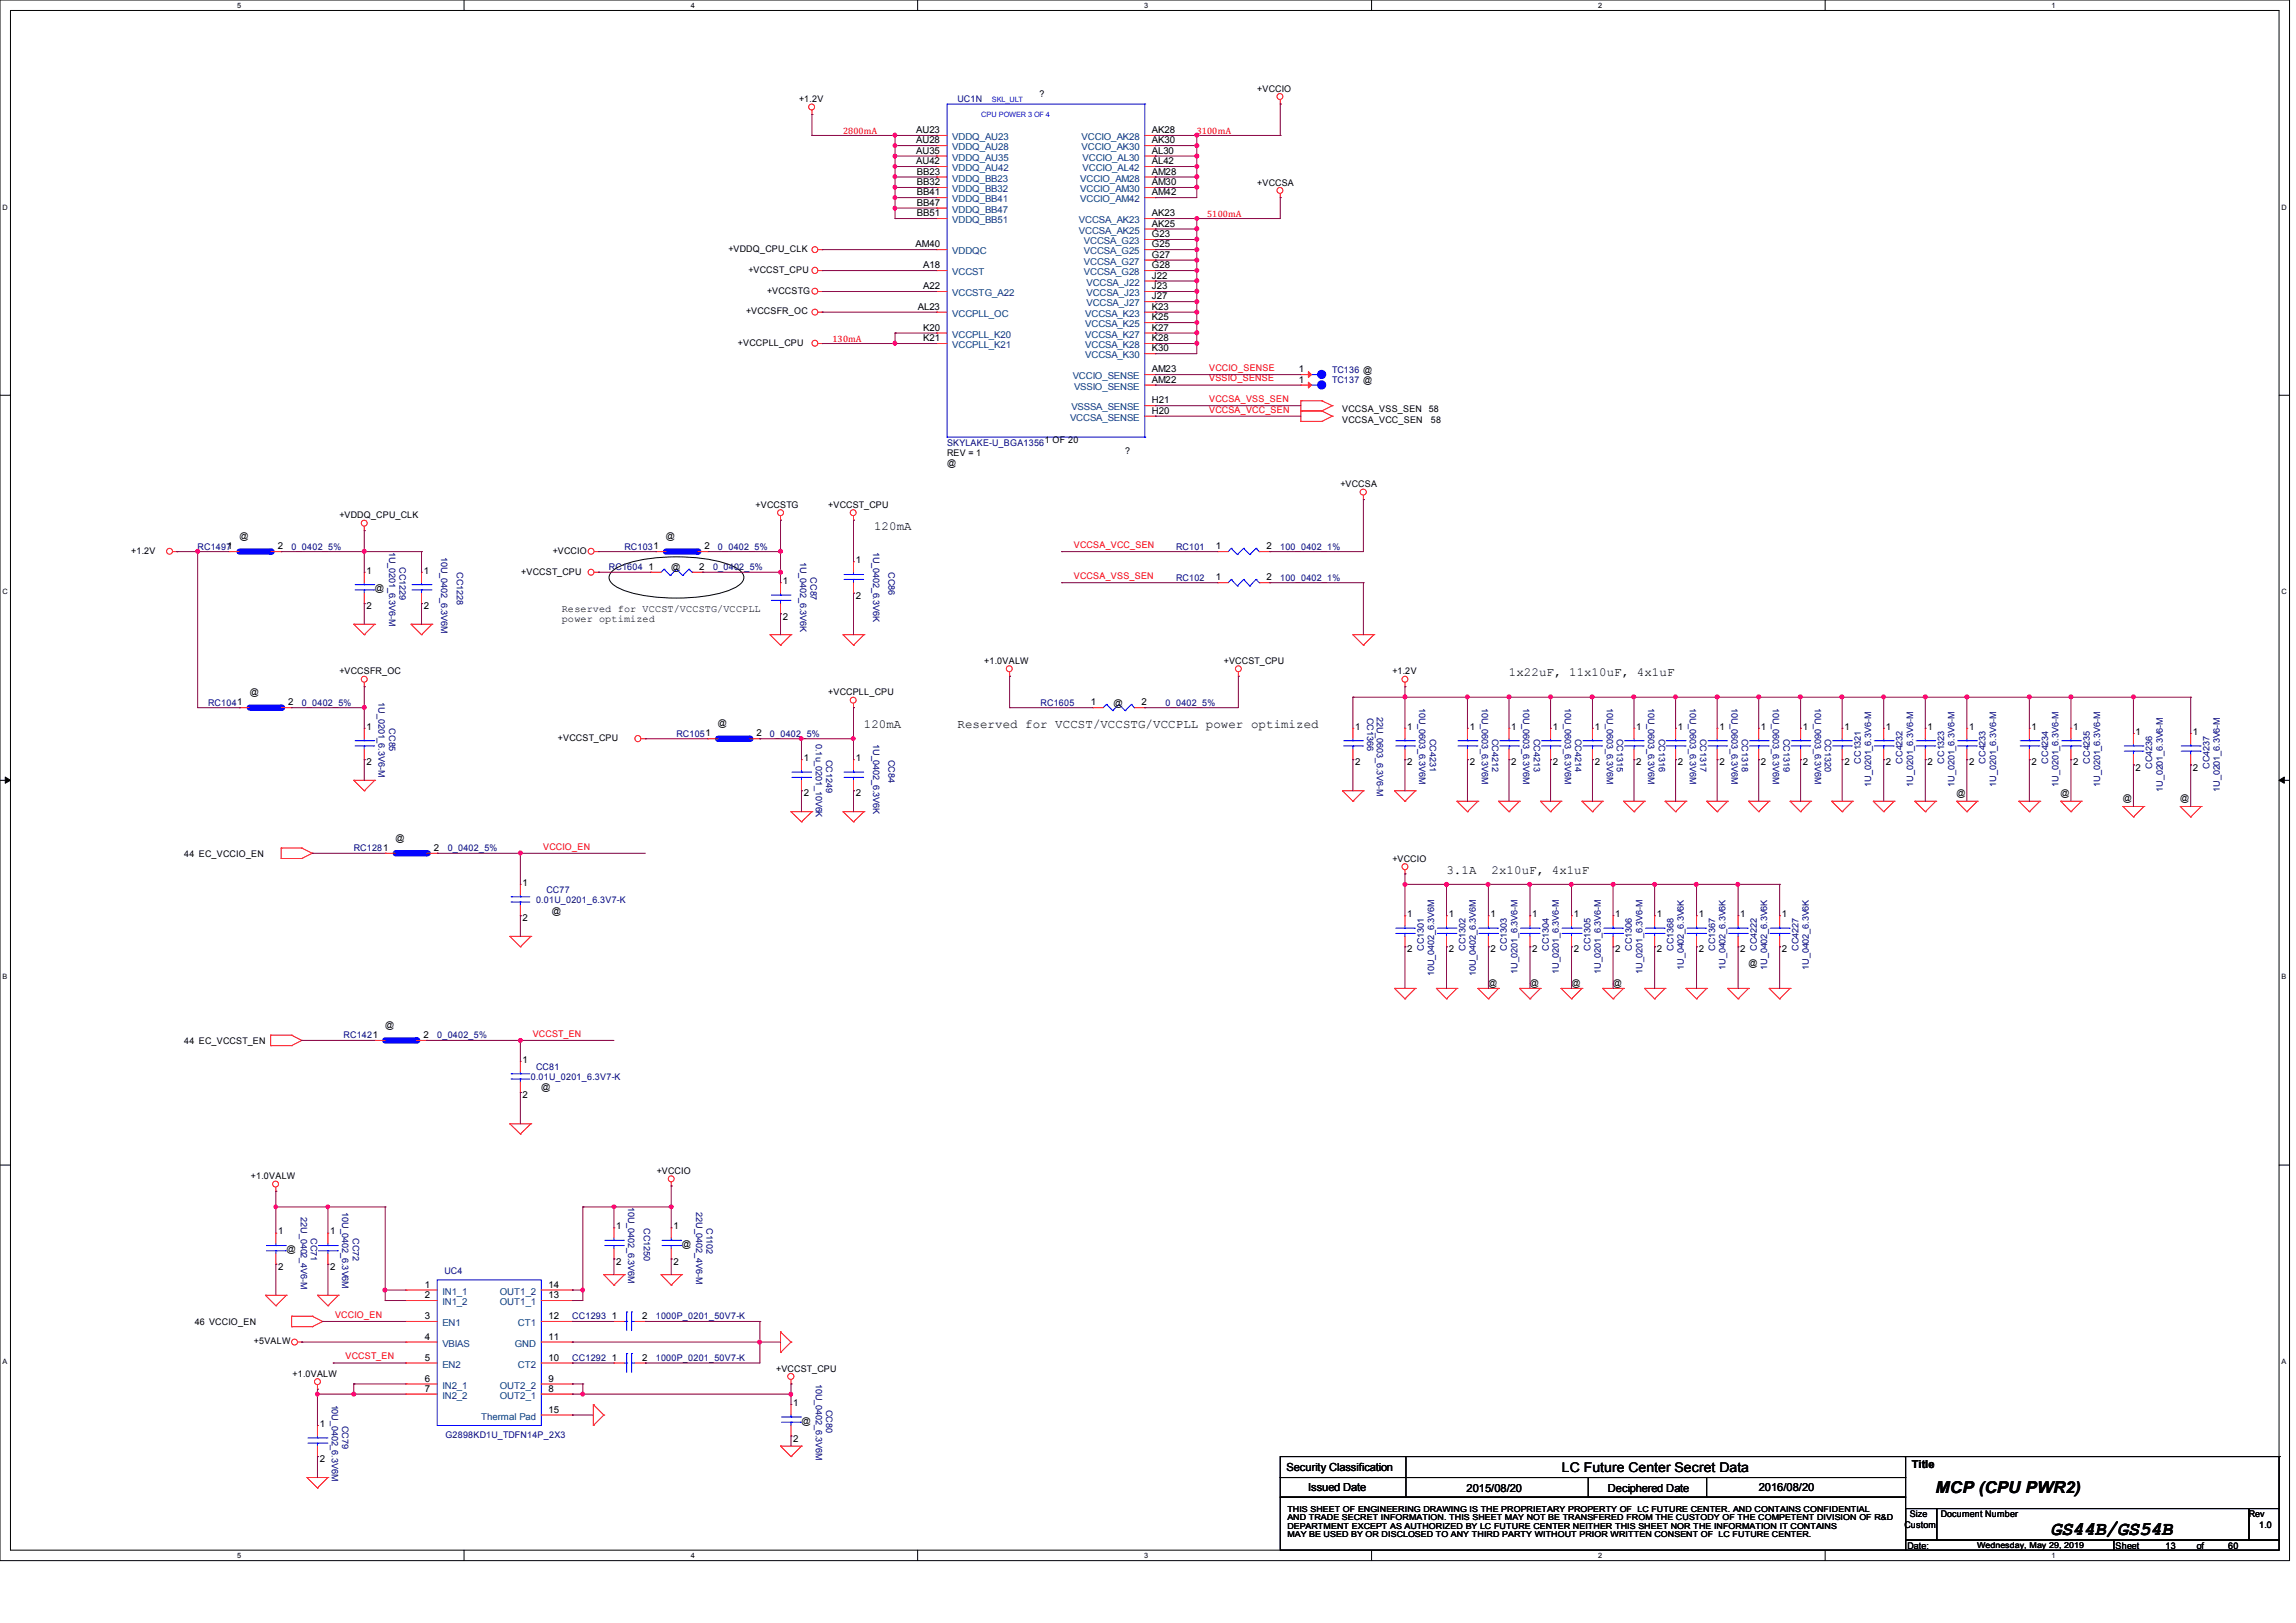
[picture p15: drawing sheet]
<svg xmlns="http://www.w3.org/2000/svg" width="297mm" height="210mm" viewBox="0 0 297 210" stroke-linecap="round" stroke-linejoin="round" font-family="sans-serif">
<defs><g id="words">
<text font-size="2.5" x="265.2" y="198.7">GS44B/GS54B</text>
<text font-size="2.1" x="250.4" y="193.1">MCP (CPU PWR2)</text>
<text font-size="1.7" x="202" y="190.5">LC Future Center Secret Data</text>
<g font-size="1.6">
<text x="113.1" y="68.6">120mA</text>
<text x="195.2" y="87.4">1x22uF, 11x10uF, 4x1uF</text>
<text x="111.8" y="94.1">120mA</text>
<text x="123.9" y="94.1">Reserved for VCCST/VCCSTG/VCCPLL power optimized</text>
<text x="187.1" y="113">3.1A</text>
<text x="193" y="113">2x10uF, 4x1uF</text>
</g>
<g font-size="1.4">
<text x="166.4" y="190.4">Security Classification</text>
<text x="247.3" y="190">Title</text>
<text x="169.2" y="192.9">Issued Date</text>
<text x="189.7" y="193.1">2015/08/20</text>
<text x="208" y="193.1">Deciphered Date</text>
<text x="227.5" y="192.9">2016/08/20</text>
</g>
<g font-size="1.3">
<text x="72.7" y="79.2">Reserved for VCCST/VCCSTG/VCCPLL</text>
<text x="72.7" y="80.5">power optimized</text>
</g>
<g font-size="1.2">
<text x="162.6" y="11.9">+VCCIO</text>
<text x="103.4" y="13.2">+1.2V</text>
<text x="118.5" y="17.2">AU23</text>
<text x="134.5" y="12.6">?</text>
<text x="149" y="17.2">AK28</text>
<text x="118.5" y="18.5">AU28</text>
<text x="118.5" y="19.9">AU35</text>
<text x="118.5" y="21.3">AU42</text>
<text x="118.6" y="22.6">BB23</text>
<text x="118.6" y="24">BB32</text>
<text x="149" y="18.5">AK30</text>
<text x="149" y="19.9">AL30</text>
<text x="149" y="21.3">AL42</text>
<text x="149" y="22.6">AM28</text>
<text x="149" y="24">AM30</text>
<text x="118.6" y="25.3">BB41</text>
<text x="118.6" y="26.6">BB47</text>
<text x="118.6" y="28">BB51</text>
<text x="149" y="25.3">AM42</text>
<text x="149" y="28">AK23</text>
<text x="149" y="29.3">AK25</text>
<text x="162.6" y="24">+VCCSA</text>
<text x="94.2" y="32.6">+VDDQ_CPU_CLK</text>
<text x="96.8" y="35.3">+VCCST_CPU</text>
<text x="118.4" y="32">AM40</text>
<text x="119.4" y="34.7">A18</text>
<text x="149" y="30.7">G23</text>
<text x="149" y="32">G25</text>
<text x="149" y="33.4">G27</text>
<text x="149" y="34.7">G28</text>
<text x="96.5" y="40.7">+VCCSFR_OC</text>
<text x="99.2" y="38">+VCCSTG</text>
<text x="118.7" y="40.1">AL23</text>
<text x="119.4" y="37.4">A22</text>
<text x="149" y="36.1">J22</text>
<text x="149" y="37.4">J23</text>
<text x="149" y="38.7">J27</text>
<text x="149" y="40.1">K23</text>
<text x="149" y="41.4">K25</text>
<text x="95.5" y="44.7">+VCCPLL_CPU</text>
<text x="119.4" y="42.8">K20</text>
<text x="119.4" y="44.2">K21</text>
<text x="149" y="42.8">K27</text>
<text x="149" y="44.2">K28</text>
<text x="149" y="45.5">K30</text>
<text x="149" y="48.2">AM23</text>
<text x="149" y="49.5">AM22</text>
<text x="149" y="52.2">H21</text>
<text x="149" y="53.6">H20</text>
<text x="168" y="49.5">1</text>
<text x="168" y="48.2">1</text>
<text x="173.6" y="53.3">VCCSA_VSS_SEN</text>
<text x="184.8" y="53.3">58</text>
<text x="122.5" y="59">REV = 1</text>
<text x="145.5" y="58.7">?</text>
<text x="173.6" y="54.7">VCCSA_VCC_SEN</text>
<text x="185.1" y="54.7">58</text>
<text x="97.7" y="65.7">+VCCSTG</text>
<text x="107.1" y="65.7">+VCCST_CPU</text>
<text x="122.5" y="60.3">@</text>
<text x="173.4" y="63">+VCCSA</text>
<text x="17" y="71.7">+1.2V</text>
<text x="31" y="69.8">@</text>
<text x="35.9" y="71.1">2</text>
<text x="43.9" y="67.1">+VDDQ_CPU_CLK</text>
<text x="71.5" y="71.7">+VCCIO</text>
<text x="86.1" y="69.8">@</text>
<text x="91.1" y="71.1">2</text>
<text x="157.3" y="71.1">1</text>
<text x="163.8" y="71.1">2</text>
<text x="47.4" y="74.2">1</text>
<text x="48.5" y="76.5">@</text>
<text x="54.8" y="74.2">1</text>
<text x="67.4" y="74.3">+VCCST_CPU</text>
<text x="83.9" y="73.7">1</text>
<text x="86.8" y="73.8">@</text>
<text x="90.5" y="73.7">2</text>
<text x="101.3" y="75.6">1</text>
<text x="110.7" y="72.9">1</text>
<text x="110.7" y="77.5">2</text>
<text x="157.3" y="75.1">1</text>
<text x="163.8" y="75.1">2</text>
<text x="47.4" y="78.8">2</text>
<text x="54.8" y="78.8">2</text>
<text x="101.3" y="80.2">2</text>
<text x="32.3" y="90">@</text>
<text x="43.9" y="87.2">+VCCSFR_OC</text>
<text x="107.1" y="90">+VCCPLL_CPU</text>
<text x="127.3" y="85.9">+1.0VALW</text>
<text x="158.3" y="85.9">+VCCST_CPU</text>
<text x="180.1" y="87.2">+1.2V</text>
<text x="37.3" y="91.3">2</text>
<text x="47.4" y="94.4">1</text>
<text x="72.2" y="95.9">+VCCST_CPU</text>
<text x="92.9" y="94">@</text>
<text x="97.9" y="95.3">2</text>
<text x="141.1" y="91.3">1</text>
<text x="144.1" y="91.3">@</text>
<text x="147.7" y="91.3">2</text>
<text x="175.3" y="94.4">1</text>
<text x="182" y="94.4">1</text>
<text x="190.1" y="94.4">1</text>
<text x="195.5" y="94.4">1</text>
<text x="200.9" y="94.4">1</text>
<text x="206.3" y="94.4">1</text>
<text x="211.7" y="94.4">1</text>
<text x="217" y="94.4">1</text>
<text x="222.4" y="94.4">1</text>
<text x="227.8" y="94.4">1</text>
<text x="233.2" y="94.4">1</text>
<text x="238.6" y="94.4">1</text>
<text x="244" y="94.4">1</text>
<text x="249.3" y="94.4">1</text>
<text x="254.7" y="94.4">1</text>
<text x="262.8" y="94.4">1</text>
<text x="268.2" y="94.4">1</text>
<text x="276.3" y="95.1">1</text>
<text x="283.7" y="95.1">1</text>
<text x="47.4" y="99">2</text>
<text x="104" y="98.4">1</text>
<text x="110.7" y="98.4">1</text>
<text x="175.3" y="99">2</text>
<text x="182" y="99">2</text>
<text x="190.1" y="99">2</text>
<text x="195.5" y="99">2</text>
<text x="200.9" y="99">2</text>
<text x="206.3" y="99">2</text>
<text x="211.7" y="99">2</text>
<text x="217" y="99">2</text>
<text x="222.4" y="99">2</text>
<text x="227.8" y="99">2</text>
<text x="233.2" y="99">2</text>
<text x="238.6" y="99">2</text>
<text x="244" y="99">2</text>
<text x="249.3" y="99">2</text>
<text x="254.7" y="99">2</text>
<text x="262.8" y="99">2</text>
<text x="268.2" y="99">2</text>
<text x="276.3" y="99.7">2</text>
<text x="283.7" y="99.7">2</text>
<text x="104" y="103">2</text>
<text x="110.7" y="103">2</text>
<text x="253.1" y="103">@</text>
<text x="266.5" y="103">@</text>
<text x="274.6" y="103.7">@</text>
<text x="282" y="103.7">@</text>
<text x="23.8" y="110.8">44 EC_VCCIO_EN</text>
<text x="51.2" y="108.8">@</text>
<text x="56.1" y="110.1">2</text>
<text x="180.1" y="111.5">+VCCIO</text>
<text x="67.6" y="114.6">1</text>
<text x="67.6" y="119.2">2</text>
<text x="71.4" y="118.2">@</text>
<text x="182" y="118.6">1</text>
<text x="187.4" y="118.6">1</text>
<text x="192.8" y="118.6">1</text>
<text x="198.2" y="118.6">1</text>
<text x="203.6" y="118.6">1</text>
<text x="208.9" y="118.6">1</text>
<text x="214.3" y="118.6">1</text>
<text x="219.7" y="118.6">1</text>
<text x="225.1" y="118.6">1</text>
<text x="230.5" y="118.6">1</text>
<text x="182" y="123.2">2</text>
<text x="187.4" y="123.2">2</text>
<text x="192.8" y="123.2">2</text>
<text x="198.2" y="123.2">2</text>
<text x="203.6" y="123.2">2</text>
<text x="208.9" y="123.2">2</text>
<text x="214.3" y="123.2">2</text>
<text x="219.7" y="123.2">2</text>
<text x="225.1" y="123.2">2</text>
<text x="226.2" y="125">@</text>
<text x="230.5" y="123.2">2</text>
<text x="192.5" y="127.6">@</text>
<text x="197.9" y="127.6">@</text>
<text x="203.3" y="127.6">@</text>
<text x="208.6" y="127.6">@</text>
<text x="23.8" y="135">44 EC_VCCST_EN</text>
<text x="49.8" y="133.1">@</text>
<text x="54.8" y="134.3">2</text>
<text x="67.6" y="137.5">1</text>
<text x="67.6" y="142.1">2</text>
<text x="70" y="141.1">@</text>
<text x="32.5" y="152.6">+1.0VALW</text>
<text x="85" y="151.9">+VCCIO</text>
<text x="36" y="159.7">1</text>
<text x="37" y="162">@</text>
<text x="42.7" y="159.7">1</text>
<text x="79.7" y="159">1</text>
<text x="87.1" y="159">1</text>
<text x="88.2" y="161.3">@</text>
<text x="36" y="164.3">2</text>
<text x="42.7" y="164.3">2</text>
<text x="54.9" y="166.6">1</text>
<text x="54.9" y="168">2</text>
<text x="70.9" y="166.6">14</text>
<text x="70.9" y="168">13</text>
<text x="79.7" y="163.6">2</text>
<text x="87.1" y="163.6">2</text>
<text x="25.2" y="171.4">46 VCCIO_EN</text>
<text x="32.8" y="173.9">+5VALW</text>
<text x="54.9" y="170.7">3</text>
<text x="54.9" y="173.4">4</text>
<text x="70.9" y="170.7">12</text>
<text x="70.9" y="173.4">11</text>
<text x="79.2" y="170.7">1</text>
<text x="83.1" y="170.7">2</text>
<text x="37.8" y="178.1">+1.0VALW</text>
<text x="54.9" y="176.1">5</text>
<text x="54.9" y="178.8">6</text>
<text x="70.9" y="176.1">10</text>
<text x="70.9" y="178.8">9</text>
<text x="79.2" y="176.1">1</text>
<text x="83.1" y="176.1">2</text>
<text x="100.4" y="177.5">+VCCST_CPU</text>
<text x="41.4" y="184.6">1</text>
<text x="54.9" y="180.1">7</text>
<text x="70.9" y="180.1">8</text>
<text x="70.9" y="182.8">15</text>
<text x="102.6" y="181.9">1</text>
<text x="103.7" y="184.2">@</text>
<text x="41.4" y="189.2">2</text>
<text x="102.6" y="186.5">2</text>
<text x="246.4" y="197.7">Custom</text>
<text x="247" y="196.3">Size</text>
<text x="251.1" y="196.3">Document Number</text>
<text x="290.9" y="196.3">Rev</text>
<text x="292.2" y="197.7">1.0</text>
<text x="246.7" y="200.4">Date:</text>
<text x="273.7" y="200.4">Sheet</text>
<text x="280.1" y="200.4">13</text>
<text x="284.2" y="200.4">of</text>
<text x="288.2" y="200.4">60</text>
</g>
<g font-size="1.2" fill="#f00">
<text x="109" y="17.3">2800mA</text>
<text x="154.8" y="17.3">3100mA</text>
<text x="156.2" y="28.1">5100mA</text>
<text x="107.7" y="44.2">130mA</text>
<text x="156.4" y="49.4">VSSIO_SENSE</text>
<text x="156.4" y="48">VCCIO_SENSE</text>
<text x="156.4" y="53.4">VCCSA_VCC_SEN</text>
<text x="156.4" y="52">VCCSA_VSS_SEN</text>
<text x="138.9" y="70.9">VCCSA_VCC_SEN</text>
<text x="138.9" y="74.9">VCCSA_VSS_SEN</text>
<text x="70.3" y="109.9">VCCIO_EN</text>
<text x="68.9" y="134.2">VCCST_EN</text>
<text x="43.3" y="170.5">VCCIO_EN</text>
<text x="44.7" y="175.9">VCCST_EN</text>
</g>
<g font-size="1.2" fill="#000080">
<text x="123.9" y="13.2">UC1N</text>
<text x="172.3" y="49.6">TC137 @</text>
<text x="172.3" y="48.2">TC136 @</text>
<text x="122.5" y="57.7">SKYLAKE-U_BGA13561 OF 20</text>
<text x="25.6" y="71.1">RC14971</text>
<text x="37.7" y="71.1">0_0402_5%</text>
<text x="50.3" y="71.4" transform="rotate(90 50.3 71.4)">1U_0201_6.3V6-M</text>
<text x="80.8" y="71.1">RC1031</text>
<text x="92.9" y="71.1">0_0402_5%</text>
<text x="112.9" y="71.4" transform="rotate(90 112.9 71.4)">1U_0402_6.3V6K</text>
<text x="152.1" y="71.1">RC101</text>
<text x="165.6" y="71.1">100_0402_1%</text>
<text x="51.7" y="73.4" transform="rotate(90 51.7 73.4)">CC1229</text>
<text x="57.1" y="72.1" transform="rotate(90 57.1 72.1)">10U_0402_6.3V6M</text>
<text x="59.1" y="74" transform="rotate(90 59.1 74)">CC1228</text>
<text x="78.8" y="73.8">RC1604</text>
<text x="92.2" y="73.8">0_0402_5%</text>
<text x="103.5" y="72.7" transform="rotate(90 103.5 72.7)">1U_0402_6.3V6K</text>
<text x="104.9" y="74.7" transform="rotate(90 104.9 74.7)">CC87</text>
<text x="114.9" y="74" transform="rotate(90 114.9 74)">CC86</text>
<text x="152.1" y="75.1">RC102</text>
<text x="165.6" y="75.1">100_0402_1%</text>
<text x="26.9" y="91.3">RC1041</text>
<text x="39" y="91.3">0_0402_5%</text>
<text x="49" y="90.9" transform="rotate(90 49 90.9)">1U_0201_6.3V6-M</text>
<text x="50.3" y="94.2" transform="rotate(90 50.3 94.2)">CC85</text>
<text x="87.5" y="95.3">RC1051</text>
<text x="99.6" y="95.3">0_0402_5%</text>
<text x="134.6" y="91.3">RC1605</text>
<text x="150.8" y="91.3">0_0402_5%</text>
<text x="176.9" y="92.9" transform="rotate(90 176.9 92.9)">CC1366</text>
<text x="178.1" y="92.8" transform="rotate(90 178.1 92.8)">22U_0603_6.3V6-M</text>
<text x="183.6" y="91.6" transform="rotate(90 183.6 91.6)">10U_0603_6.3V6M</text>
<text x="184.9" y="95.6" transform="rotate(90 184.9 95.6)">CC4231</text>
<text x="191.7" y="91.6" transform="rotate(90 191.7 91.6)">10U_0603_6.3V6M</text>
<text x="193" y="95.6" transform="rotate(90 193 95.6)">CC4212</text>
<text x="197" y="91.6" transform="rotate(90 197 91.6)">10U_0603_6.3V6M</text>
<text x="198.4" y="95.6" transform="rotate(90 198.4 95.6)">CC4213</text>
<text x="202.4" y="91.6" transform="rotate(90 202.4 91.6)">10U_0603_6.3V6M</text>
<text x="203.8" y="95.6" transform="rotate(90 203.8 95.6)">CC4214</text>
<text x="207.8" y="91.6" transform="rotate(90 207.8 91.6)">10U_0603_6.3V6M</text>
<text x="209.1" y="95.6" transform="rotate(90 209.1 95.6)">CC1315</text>
<text x="213.2" y="91.6" transform="rotate(90 213.2 91.6)">10U_0603_6.3V6M</text>
<text x="214.6" y="95.6" transform="rotate(90 214.6 95.6)">CC1316</text>
<text x="218.6" y="91.6" transform="rotate(90 218.6 91.6)">10U_0603_6.3V6M</text>
<text x="219.9" y="95.6" transform="rotate(90 219.9 95.6)">CC1317</text>
<text x="224" y="91.6" transform="rotate(90 224 91.6)">10U_0603_6.3V6M</text>
<text x="225.3" y="95.6" transform="rotate(90 225.3 95.6)">CC1318</text>
<text x="229.3" y="91.6" transform="rotate(90 229.3 91.6)">10U_0603_6.3V6M</text>
<text x="230.7" y="95.6" transform="rotate(90 230.7 95.6)">CC1319</text>
<text x="234.8" y="91.6" transform="rotate(90 234.8 91.6)">10U_0603_6.3V6M</text>
<text x="236.1" y="95.6" transform="rotate(90 236.1 95.6)">CC1320</text>
<text x="105.5" y="96.3" transform="rotate(90 105.5 96.3)">0.1u_0201_10V6K</text>
<text x="106.9" y="98.3" transform="rotate(90 106.9 98.3)">CC1249</text>
<text x="112.9" y="96.3" transform="rotate(90 112.9 96.3)">1U_0402_6.3V6K</text>
<text x="114.9" y="98.3" transform="rotate(90 114.9 98.3)">CC84</text>
<text x="240.7" y="98.8" transform="rotate(-90 240.7 98.8)">CC1321</text>
<text x="242" y="101.8" transform="rotate(-90 242 101.8)">1U_0201_6.3V6-M</text>
<text x="246.1" y="98.8" transform="rotate(-90 246.1 98.8)">CC4232</text>
<text x="247.5" y="101.8" transform="rotate(-90 247.5 101.8)">1U_0201_6.3V6-M</text>
<text x="251.5" y="98.8" transform="rotate(-90 251.5 98.8)">CC1323</text>
<text x="252.8" y="101.8" transform="rotate(-90 252.8 101.8)">1U_0201_6.3V6-M</text>
<text x="256.9" y="98.8" transform="rotate(-90 256.9 98.8)">CC4233</text>
<text x="258.2" y="101.8" transform="rotate(-90 258.2 101.8)">1U_0201_6.3V6-M</text>
<text x="264.9" y="98.8" transform="rotate(-90 264.9 98.8)">CC4234</text>
<text x="266.3" y="101.8" transform="rotate(-90 266.3 101.8)">1U_0201_6.3V6-M</text>
<text x="270.3" y="98.8" transform="rotate(-90 270.3 98.8)">CC4235</text>
<text x="271.7" y="101.8" transform="rotate(-90 271.7 101.8)">1U_0201_6.3V6-M</text>
<text x="278.4" y="99.5" transform="rotate(-90 278.4 99.5)">CC4236</text>
<text x="285.8" y="99.5" transform="rotate(-90 285.8 99.5)">CC4237</text>
<text x="279.8" y="102.4" transform="rotate(-90 279.8 102.4)">1U_0201_6.3V6-M</text>
<text x="287.2" y="102.4" transform="rotate(-90 287.2 102.4)">1U_0201_6.3V6-M</text>
<text x="45.8" y="110.2">RC1281</text>
<text x="57.9" y="110.2">0_0402_5%</text>
<text x="69.3" y="116.9">0.01U_0201_6.3V7-K</text>
<text x="70.7" y="115.5">CC77</text>
<text x="184.2" y="123.1" transform="rotate(-90 184.2 123.1)">CC1301</text>
<text x="189.6" y="123.1" transform="rotate(-90 189.6 123.1)">CC1302</text>
<text x="194.9" y="123.1" transform="rotate(-90 194.9 123.1)">CC1303</text>
<text x="200.3" y="123.1" transform="rotate(-90 200.3 123.1)">CC1304</text>
<text x="205.7" y="123.1" transform="rotate(-90 205.7 123.1)">CC1305</text>
<text x="211.1" y="123.1" transform="rotate(-90 211.1 123.1)">CC1306</text>
<text x="216.5" y="123.1" transform="rotate(-90 216.5 123.1)">CC1368</text>
<text x="217.8" y="125.5" transform="rotate(-90 217.8 125.5)">1U_0402_6.3V6K</text>
<text x="221.8" y="123.1" transform="rotate(-90 221.8 123.1)">CC1367</text>
<text x="223.2" y="125.5" transform="rotate(-90 223.2 125.5)">1U_0402_6.3V6K</text>
<text x="227.3" y="123.1" transform="rotate(-90 227.3 123.1)">CC4222</text>
<text x="228.6" y="125.5" transform="rotate(-90 228.6 125.5)">1U_0402_6.3V6K</text>
<text x="232.6" y="123.1" transform="rotate(-90 232.6 123.1)">CC4227</text>
<text x="234" y="125.5" transform="rotate(-90 234 125.5)">1U_0402_6.3V6K</text>
<text x="185.5" y="126.3" transform="rotate(-90 185.5 126.3)">10U_0402_6.3V6M</text>
<text x="190.9" y="126.3" transform="rotate(-90 190.9 126.3)">10U_0402_6.3V6M</text>
<text x="196.3" y="126" transform="rotate(-90 196.3 126)">1U_0201_6.3V6-M</text>
<text x="201.7" y="126" transform="rotate(-90 201.7 126)">1U_0201_6.3V6-M</text>
<text x="207.1" y="126" transform="rotate(-90 207.1 126)">1U_0201_6.3V6-M</text>
<text x="212.5" y="126" transform="rotate(-90 212.5 126)">1U_0201_6.3V6-M</text>
<text x="44.4" y="134.4">RC1421</text>
<text x="56.6" y="134.4">0_0402_5%</text>
<text x="68.7" y="139.8">0.01U_0201_6.3V7-K</text>
<text x="69.3" y="138.4">CC81</text>
<text x="38.9" y="157.5" transform="rotate(90 38.9 157.5)">22U_0402_4V6-M</text>
<text x="40.2" y="160.2" transform="rotate(90 40.2 160.2)">CC71</text>
<text x="44.3" y="156.8" transform="rotate(90 44.3 156.8)">10U_0402_6.3V6M</text>
<text x="45.6" y="160.2" transform="rotate(90 45.6 160.2)">CC72</text>
<text x="81.3" y="156.2" transform="rotate(90 81.3 156.2)">10U_0402_6.3V6M</text>
<text x="83.3" y="158.9" transform="rotate(90 83.3 158.9)">CC1250</text>
<text x="90" y="156.8" transform="rotate(90 90 156.8)">22U_0402_4V6-M</text>
<text x="91.4" y="158.9" transform="rotate(90 91.4 158.9)">C1102</text>
<text x="57.5" y="164.8">UC4</text>
<text x="74" y="170.7">CC1293</text>
<text x="84.8" y="170.7">1000P_0201_50V7-K</text>
<text x="74" y="176.1">CC1292</text>
<text x="84.8" y="176.1">1000P_0201_50V7-K</text>
<text x="105.5" y="179.1" transform="rotate(90 105.5 179.1)">10U_0402_6.3V6M</text>
<text x="42.9" y="181.7" transform="rotate(90 42.9 181.7)">10U_0402_6.3V6M</text>
<text x="44.3" y="184.4" transform="rotate(90 44.3 184.4)">CC79</text>
<text x="106.9" y="182.4" transform="rotate(90 106.9 182.4)">CC80</text>
<text x="57.6" y="186.1">G2898KD1U_TDFN14P_2X3</text>
</g>
<g font-size="1.2" fill="#004080">
<text x="123.2" y="18.1">VDDQ_AU23</text>
<text x="123.2" y="19.4">VDDQ_AU28</text>
<text x="123.2" y="20.8">VDDQ_AU35</text>
<text x="123.2" y="22.1">VDDQ_AU42</text>
<text x="123.2" y="23.5">VDDQ_BB23</text>
<text x="139.7" y="23.5">VCCIO_AM28</text>
<text x="139.9" y="18.1">VCCIO_AK28</text>
<text x="139.9" y="19.4">VCCIO_AK30</text>
<text x="140" y="20.8">VCCIO_AL30</text>
<text x="140" y="22.1">VCCIO_AL42</text>
<text x="123.2" y="24.8">VDDQ_BB32</text>
<text x="123.2" y="26.2">VDDQ_BB41</text>
<text x="123.2" y="27.5">VDDQ_BB47</text>
<text x="123.2" y="28.9">VDDQ_BB51</text>
<text x="139.6" y="28.9">VCCSA_AK23</text>
<text x="139.7" y="24.8">VCCIO_AM30</text>
<text x="139.7" y="26.2">VCCIO_AM42</text>
<text x="123.2" y="32.9">VDDQC</text>
<text x="123.2" y="35.6">VCCST</text>
<text x="139.6" y="30.2">VCCSA_AK25</text>
<text x="140.2" y="31.6">VCCSA_G23</text>
<text x="140.2" y="32.9">VCCSA_G25</text>
<text x="140.2" y="34.2">VCCSA_G27</text>
<text x="140.2" y="35.6">VCCSA_G28</text>
<text x="123.2" y="38.3">VCCSTG_A22</text>
<text x="123.2" y="41">VCCPLL_OC</text>
<text x="140.4" y="41">VCCSA_K23</text>
<text x="140.5" y="37">VCCSA_J22</text>
<text x="140.5" y="38.3">VCCSA_J23</text>
<text x="140.5" y="39.6">VCCSA_J27</text>
<text x="123.2" y="43.7">VCCPLL_K20</text>
<text x="123.2" y="45">VCCPLL_K21</text>
<text x="140.4" y="42.3">VCCSA_K25</text>
<text x="140.4" y="43.7">VCCSA_K27</text>
<text x="140.4" y="45">VCCSA_K28</text>
<text x="140.4" y="46.4">VCCSA_K30</text>
<text x="138.6" y="53.1">VSSSA_SENSE</text>
<text x="138.8" y="49.1">VCCIO_SENSE</text>
<text x="138.9" y="50.4">VSSIO_SENSE</text>
<text x="138.4" y="54.4">VCCSA_SENSE</text>
<text x="57.2" y="167.5">IN1_1</text>
<text x="64.6" y="167.5">OUT1_2</text>
<text x="57.2" y="168.9">IN1_2</text>
<text x="57.2" y="171.6">EN1</text>
<text x="64.6" y="168.9">OUT1_1</text>
<text x="67" y="171.6">CT1</text>
<text x="57.2" y="174.2">VBIAS</text>
<text x="57.2" y="177">EN2</text>
<text x="57.2" y="179.7">IN2_1</text>
<text x="64.6" y="179.7">OUT2_2</text>
<text x="66.6" y="174.2">GND</text>
<text x="67" y="177">CT2</text>
<text x="57.2" y="181">IN2_2</text>
<text x="62.2" y="183.7">Thermal Pad</text>
<text x="64.6" y="181">OUT2_1</text>
</g>
<g font-size="1.1">
<text x="166.5" y="195.6">THIS SHEET OF ENGINEERING DRAWING IS THE PROPRIETARY PROPERTY OF LC FUTURE CENTER. AND CONTAINS CONFIDENTIAL</text>
<text x="166.5" y="196.7">AND TRADE SECRET INFORMATION. THIS SHEET MAY NOT BE TRANSFERED FROM THE CUSTODY OF THE COMPETENT DIVISION OF R&amp;D</text>
<text x="166.5" y="197.8">DEPARTMENT EXCEPT AS AUTHORIZED BY LC FUTURE CENTER NEITHER THIS SHEET NOR THE INFORMATION IT CONTAINS</text>
<text x="166.5" y="198.9">MAY BE USED BY OR DISCLOSED TO ANY THIRD PARTY WITHOUT PRIOR WRITTEN CONSENT OF LC FUTURE CENTER.</text>
<text x="255.8" y="200.2">Wednesday, May 29, 2019</text>
</g>
<g font-size=".9">
<text x="30.7" y="1">5</text>
<text x="89.4" y="1">4</text>
<text x="148" y="1">3</text>
<text x="206.7" y="1">2</text>
<text x="265.4" y="1">1</text>
<text x=".3" y="27.1">D</text>
<text x="295.1" y="27.1">D</text>
<text x=".3" y="76.9">C</text>
<text x="295.1" y="76.9">C</text>
<text x=".3" y="126.7">B</text>
<text x="295.1" y="126.7">B</text>
<text x=".3" y="176.5">A</text>
<text x="295.1" y="176.5">A</text>
<text x="30.7" y="201.6">5</text>
<text x="89.4" y="201.6">4</text>
<text x="148" y="201.6">3</text>
<text x="206.7" y="201.6">2</text>
<text x="265.4" y="201.6">1</text>
</g>
<g font-size=".9" fill="#00f">
<text x="126.9" y="15.1">CPU POWER 3 OF 4</text>
<text x="128.3" y="13.1">SKL_ULT</text>
</g>
</g></defs>
<path d="M0 0h296.2v201.9h-296.2zM1.4 1.4h293.4v199.2h-293.4z" fill="none" stroke="#000" stroke-width=".13"/>
<g fill="#fff">
<path d="M30.7 .2h.5v1h-.5z"/>
<path d="M30.7 200.7h.5v1.1h-.5z"/>
</g>
<path d="M60 0v1.4M60 200.6v1.3" fill="none" stroke="#000" stroke-width=".13"/>
<g fill="#fff">
<path d="M89.4 .2h.5v1h-.5z"/>
<path d="M89.4 200.7h.5v1.1h-.5z"/>
</g>
<path d="M118.7 0v1.4M118.7 200.6v1.3" fill="none" stroke="#000" stroke-width=".13"/>
<g fill="#fff">
<path d="M148 .2h.5v1h-.5z"/>
<path d="M148 200.7h.5v1.1h-.5z"/>
</g>
<path d="M177.4 0v1.4M177.4 200.6v1.3" fill="none" stroke="#000" stroke-width=".13"/>
<g fill="#fff">
<path d="M206.8 .2h.5v1h-.5z"/>
<path d="M206.8 200.7h.5v1.1h-.5z"/>
</g>
<path d="M236.1 0v1.4M236.1 200.6v1.3" fill="none" stroke="#000" stroke-width=".13"/>
<g fill="#fff">
<path d="M265.4 .2h.5v1h-.5z"/>
<path d="M265.4 200.7h.5v1.1h-.5z"/>
<path d="M.3 26.2h.7v1.1h-.7z"/>
<path d="M295.1 26.2h.7v1.1h-.7z"/>
<path d="M.3 76h.7v1.1h-.7z"/>
<path d="M295.1 76h.7v1.1h-.7z"/>
</g>
<path d="M0 51.1h1.4M294.8 51.1h1.4" fill="none" stroke="#000" stroke-width=".13"/>
<g fill="#fff">
<path d="M.3 125.9h.7v1h-.7z"/>
<path d="M295.1 125.9h.7v1h-.7z"/>
</g>
<path d="M0 101h1.4M294.8 101h1.4" fill="none" stroke="#000" stroke-width=".13"/>
<path d="M.7 100.5l.7 .5-.7 .3zM294.8 101l.7-.5v.8z" fill="#000" stroke="#000" stroke-width=".13"/>
<g fill="#fff">
<path d="M.3 175.6h.7v1.1h-.7z"/>
<path d="M295.1 175.6h.7v1.1h-.7z"/>
</g>
<g fill="none" stroke="#000" stroke-width=".13">
<path d="M79.2 73.9a10.7 10.7 0 0 1 5.5-1.7 22.6 22.6 0 0 1 9.8 .9 2.2 2.2 0 0 1 1.7 1.6 2.2 2.2 0 0 1-1.7 1.6 23.2 23.2 0 0 1-14 0 2.2 2.2 0 0 1-1.7-1.6l.1-.4zM0 150.7h1.4M294.8 150.7h1.4M165.6 188.5h80.9v2.7h-80.9zM165.6 191.2h80.9v2.5h-80.9zM165.6 193.7h80.9v6.9h-80.9zM181.9 191.2h.1M181.9 193.7h.1M181.9 188.5v5.2M205.4 193.7h.1M205.4 191.2v2.5M220.8 193.7h.1"/>
<path d="M220.8 191.2v2.5M246.4 188.5h48.4M246.5 195.2h4v4.1h-4zM246.5 199.3h26.9v1.3h-26.9zM250.5 195.2h40.4v4.1h-40.4zM273.4 199.3h21.4v1.3h-21.4zM290.9 195.2h3.9v4.1h-3.9zM294.8 188.5h.1M294.8 188.5v6.7"/>
</g>
<g fill="none" stroke="#f00" stroke-width=".13">
<path d="M105 14.8h.1M105 14.3v.5M165.6 13.5h.1M165.6 12.9v.6M105.8 32.3h.5M105.8 35h.5M105.8 37.7h.5M106.3 32.3h.1M106.3 35h.1M106.3 37.7h.1M165.6 25.6h.1M165.6 25.1v.5"/>
<path d="M105.8 44.4h.5M105.8 40.4h.5M106.3 44.4h.1M106.3 40.4h.1M168.3 53.2h.1M168.3 54.5h.1M168.3 51.9h.1M168.3 54.5h2.7M168.3 53.2h2.7M168.3 51.9v2.6M168.3 51.9h2.7M171 54.5h.1"/>
<path d="M171 53.2h.1M171 51.9h.1M171 53.2l1.3 .6M171 51.9l1.3 .6M172.3 53.8h.1M172.3 52.5h.1M172.3 53.8l-1.3 .7M172.3 52.5l-1.3 .7M22.4 71.4h.5M22.9 71.4h.1M47.1 68.7h.1M47.1 68.1v.6"/>
<path d="M76.9 71.4h.5M76.9 74h.5M77.4 71.4h.1M77.4 74h.1M101 67.3h.1M101 66.8v.5M110.4 67.3h.1M110.4 66.8v.5M157.5 71.4h.1M157.5 71.4h1.4M162.9 71.4h1.4M164.3 71.4h.1"/>
<path d="M176.4 64.6h.1M176.4 64.1v.5M45.8 80.8h.1M45.8 80.8h2.7M45.8 80.8l1.3 1.3M47.1 82.1h.1M47.1 88.9h.1M47.1 88.3v.6M48.5 80.8h.1M48.5 80.8l-1.4 1.3M53.2 80.8h.1M53.2 80.8h2.7"/>
<path d="M53.2 80.8l1.3 1.3M54.5 82.1h.1M55.9 80.8h.1M55.9 80.8l-1.4 1.3M82.9 95.6h.6M83.5 95.6h.1M99.6 82.1h.1M99.6 82.1h2.7M99.6 82.1l1.4 1.4M101 83.5h.1M102.3 82.1h.1M102.3 82.1l-1.3 1.4"/>
<path d="M109.1 82.1h.1M109.1 82.1h2.7M109.1 82.1l1.3 1.4M110.4 91.6h.1M110.4 83.5h.1M110.4 91v.6M111.8 82.1h.1M111.8 82.1l-1.4 1.4M130.6 87.5h.1M130.6 87v.5M160.2 87.5h.1M160.2 87v.5"/>
<path d="M175 82.1h.1M175 82.1h2.7M175 82.1l1.4 1.4M176.4 83.5h.1M177.7 82.1h.1M177.7 82.1l-1.3 1.4M181.7 88.9h.1M181.7 88.3v.6M232.9 94.2h.1M232.9 98.3h.1M232.9 94.2v1.4M232.9 96.9v1.4"/>
<path d="M36.4 111.1h.1M36.4 109.7h.1M36.4 109.7h2.6M36.4 111.1h2.6M36.4 109.7v1.4M39 109.7h.1M39 111.1h.1M39 109.7l1.4 .7M40.4 110.4h.1M40.4 110.4l-1.4 .7M45.8 101h.1M45.8 101h2.7"/>
<path d="M45.8 101l1.3 1.3M47.1 102.3h.1M48.5 101h.1M48.5 101l-1.4 1.3M67.3 114.4h.1M67.3 118.5h.1M67.3 114.4v1.4M67.3 117.1v1.4M102.3 105h.1M102.3 105h2.7M102.3 105l1.4 1.3M103.7 106.3h.1"/>
<path d="M105 105h.1M105 105l-1.3 1.3M109.1 105h.1M109.1 105h2.7M109.1 105l1.3 1.3M110.4 106.3h.1M111.8 105h.1M111.8 105l-1.4 1.3M173.7 102.3h.1M173.7 102.3h2.7M173.7 102.3l1.3 1.4M175 103.7h.1"/>
<path d="M176.4 102.3h.1M176.4 102.3l-1.4 1.4M180.4 102.3h.1M180.4 102.3h2.7M180.4 102.3l1.3 1.4M181.7 103.7h.1M181.7 113.1h.1M181.7 112.6v.5M183.1 102.3h.1M183.1 102.3l-1.4 1.4M188.5 103.7h.1M188.5 103.7h2.7"/>
<path d="M188.5 103.7l1.3 1.3M189.8 105h.1M191.2 103.7h.1M191.2 103.7l-1.4 1.3M193.8 103.7h.1M193.8 103.7h2.8M193.8 103.7l1.4 1.3M195.2 105h.1M196.6 103.7h.1M196.6 103.7l-1.4 1.3M199.3 103.7h.1M199.3 103.7h2.6"/>
<path d="M199.3 103.7l1.3 1.3M200.6 105h.1M201.9 103.7h.1M201.9 103.7l-1.3 1.3M204.6 103.7h.1M204.6 103.7h2.7M204.6 103.7l1.4 1.3M206 105h.1M207.3 103.7h.1M207.3 103.7l-1.3 1.3M210 103.7h.1M210 103.7h2.7"/>
<path d="M210 103.7l1.4 1.3M211.4 105h.1M212.7 103.7h.1M212.7 103.7l-1.3 1.3M215.4 103.7h.1M215.4 103.7h2.7M215.4 103.7l1.3 1.3M216.7 105h.1M218.1 103.7h.1M218.1 103.7l-1.4 1.3M219.5 118.5h.1M219.5 118.5v1.3"/>
<path d="M220.8 103.7h.1M220.8 103.7h2.7M220.8 103.7l1.3 1.3M222.1 105h.1M223.5 103.7h.1M223.5 103.7l-1.4 1.3M224.8 118.5h.1M224.8 118.5v1.3M226.2 103.7h.1M226.2 103.7h2.7M226.2 103.7l1.3 1.3M227.5 105h.1"/>
<path d="M228.9 103.7h.1M228.9 103.7l-1.4 1.3M231.6 103.7h.1M231.6 103.7h2.6M231.6 103.7l1.3 1.3M232.9 105h.1M234.2 103.7h.1M234.2 103.7l-1.3 1.3M236.9 103.7h.1M236.9 103.7h2.7M236.9 103.7l1.4 1.3M238.3 105h.1"/>
<path d="M239.6 103.7h.1M239.6 103.7l-1.3 1.3M242.3 103.7h.1M242.3 103.7h2.7M242.3 103.7l1.4 1.3M243.7 105h.1M245 103.7h.1M245 103.7l-1.3 1.3M247.7 103.7h.1M247.7 103.7h2.7M247.7 103.7l1.3 1.3M249 105h.1"/>
<path d="M250.4 103.7h.1M250.4 103.7l-1.4 1.3M253.1 103.7h.1M253.1 103.7h2.7M253.1 103.7l1.3 1.3M254.4 105h.1M255.8 103.7h.1M255.8 103.7l-1.4 1.3M261.2 103.7h.1M261.2 103.7h2.7M261.2 103.7l1.3 1.3M262.5 105h.1"/>
<path d="M263.9 103.7h.1M263.9 103.7l-1.4 1.3M266.6 103.7h.1M266.6 103.7h2.6M266.6 103.7l1.3 1.3M267.9 105h.1M269.2 103.7h.1M269.2 103.7l-1.3 1.3M274.6 104.4h.1M274.6 104.4h2.7M274.6 104.4l1.4 1.3M276 105.7h.1"/>
<path d="M277.3 104.4h.1M277.3 104.4l-1.3 1.3M282 104.4h.1M282 104.4h2.7M282 104.4l1.4 1.3M283.4 105.7h.1M284.7 104.4h.1M284.7 104.4l-1.3 1.3M35 135.3h.1M35 133.9h.1M35 133.9h2.7M35 135.3h2.7"/>
<path d="M35 133.9v1.4M37.7 133.9h.1M37.7 135.3h.1M37.7 133.9l1.3 .7M39 134.6h.1M39 134.6l-1.3 .7M66 121.2h.1M66 121.2h2.7M66 121.2l1.3 1.3M67.3 122.5h.1M68.7 121.2h.1M68.7 121.2l-1.4 1.3"/>
<path d="M180.4 127.9h.1M180.4 127.9h2.7M180.4 127.9l1.3 1.3M181.7 129.2h.1M183.1 127.9h.1M183.1 127.9l-1.4 1.3M185.8 127.9h.1M185.8 127.9h2.7M185.8 127.9l1.3 1.3M187.1 129.2h.1M188.5 127.9h.1M188.5 127.9l-1.4 1.3"/>
<path d="M191.2 127.9h.1M191.2 127.9h2.6M191.2 127.9l1.3 1.3M192.5 129.2h.1M193.8 127.9h.1M193.8 127.9l-1.3 1.3M196.6 127.9h.1M196.6 127.9h2.7M196.6 127.9l1.3 1.3M197.9 129.2h.1M199.3 127.9h.1M199.3 127.9l-1.4 1.3"/>
<path d="M201.9 127.9h.1M201.9 127.9h2.7M201.9 127.9l1.4 1.3M203.3 129.2h.1M204.6 127.9h.1M204.6 127.9l-1.3 1.3M207.3 127.9h.1M207.3 127.9h2.7M207.3 127.9l1.4 1.3M208.7 129.2h.1M210 127.9h.1M210 127.9l-1.3 1.3"/>
<path d="M212.7 127.9h.1M212.7 127.9h2.7M212.7 127.9l1.3 1.3M214 129.2h.1M215.4 127.9h.1M215.4 127.9l-1.4 1.3M218.1 127.9h.1M218.1 127.9l1.4 1.3M218.1 127.9h2.7M219.5 129.2h.1M219.5 122.5h.1M219.5 121.2v1.3"/>
<path d="M220.8 127.9h.1M220.8 127.9l-1.3 1.3M223.5 127.9h.1M223.5 127.9h2.7M223.5 127.9l1.3 1.3M224.8 129.2h.1M224.8 122.5h.1M224.8 121.2v1.3M226.2 127.9h.1M226.2 127.9l-1.4 1.3M228.9 127.9h.1M228.9 127.9h2.7"/>
<path d="M228.9 127.9l1.3 1.3M230.2 129.2h.1M231.6 127.9h.1M231.6 127.9l-1.4 1.3M35.7 154.1h.1M35.7 153.6v.5M66 145.4h.1M66 145.4h2.7M66 145.4l1.3 1.3M67.3 146.7h.1M68.7 145.4h.1M68.7 145.4l-1.4 1.3"/>
<path d="M86.8 153.5h.1M86.8 153v.5M34.3 167.6h.1M34.3 167.6h2.7M34.3 167.6l1.4 1.4M35.7 169h.1M37 167.6h.1M37 167.6l-1.3 1.4M37.7 171.7h.1M37.7 170.3h.1M37.7 170.3h2.7M37.7 171.7h2.7"/>
<path d="M37.7 170.3v1.4M38.5 173.7h.5M39 173.7h.1M40.4 170.3h.1M40.4 171.7h.1M40.4 170.3l1.3 .7M41.1 179.7h.1M41.1 167.6h.1M41.1 179.2v.5M41.1 167.6h2.7M41.1 167.6l1.3 1.4M41.7 171h.1"/>
<path d="M41.7 171l-1.3 .7M42.4 169h.1M43.8 167.6h.1M43.8 167.6l-1.4 1.4M78.1 164.9h.1M78.1 164.9h2.7M78.1 164.9l1.3 1.4M79.4 166.3h.1M79.4 171h.1M79.4 171h1.4M80.8 164.9h.1M80.8 164.9l-1.4 1.4"/>
<path d="M82.1 171h1.4M83.5 171h.1M85.5 164.9h.1M85.5 164.9h2.7M85.5 164.9l1.3 1.4M86.8 166.3h.1M88.2 164.9h.1M88.2 164.9l-1.4 1.4M101 175h.1M101 172.3h.1M101 172.3v2.7M101 172.3l1.3 1.4"/>
<path d="M102.3 173.7h.1M102.3 179.1h.1M102.3 173.7l-1.3 1.3M102.3 178.5v.6M39.7 191.2h.1M39.7 191.2h2.7M39.7 191.2l1.4 1.3M41.1 192.5h.1M42.4 191.2h.1M42.4 191.2l-1.3 1.3M76.8 184.4h.1M76.8 181.7h.1"/>
<path d="M76.8 181.7v2.7M76.8 181.7l1.3 1.4M78.1 183.1h.1M78.1 183.1l-1.3 1.3M101 187.1h.1M101 187.1h2.7M101 187.1l1.3 1.4M102.3 188.5h.1M103.7 187.1h.1M103.7 187.1l-1.4 1.4"/>
<circle cx="105" cy="13.8" r=".38"/>
<circle cx="165.6" cy="12.5" r=".38"/>
<circle cx="105.4" cy="35" r=".39"/>
<circle cx="105.4" cy="32.3" r=".38"/>
<circle cx="105.4" cy="37.7" r=".38"/>
<circle cx="165.6" cy="24.6" r=".38"/>
<circle cx="105.4" cy="44.4" r=".38"/>
<circle cx="105.4" cy="40.4" r=".38"/>
<circle cx="21.9" cy="71.3" r=".38"/>
<circle cx="47.1" cy="67.7" r=".38"/>
<circle cx="76.5" cy="74" r=".38"/>
<circle cx="76.5" cy="71.3" r=".38"/>
<circle cx="101" cy="66.3" r=".38"/>
<circle cx="110.4" cy="66.3" r=".38"/>
<circle cx="176.3" cy="63.7" r=".39"/>
<circle cx="47.1" cy="87.9" r=".38"/>
<circle cx="82.5" cy="95.6" r=".39"/>
<circle cx="110.4" cy="90.6" r=".38"/>
<circle cx="130.6" cy="86.5" r=".38"/>
<circle cx="160.2" cy="86.5" r=".38"/>
<circle cx="181.7" cy="87.9" r=".38"/>
<circle cx="181.7" cy="112.1" r=".38"/>
<circle cx="35.6" cy="153.2" r=".38"/>
<circle cx="86.8" cy="152.5" r=".38"/>
<circle cx="38.1" cy="173.7" r=".38"/>
<circle cx="41.1" cy="178.8" r=".38"/>
<circle cx="102.3" cy="178.1" r=".39"/>
</g>
<g fill="none" stroke="#00f" stroke-width=".13">
<path d="M159.3 71h.1M159.3 71l-.4 .4M159.3 71l.8 .8M160.1 71.8h.1M160.9 71h.1M160.9 71l-.8 .8M160.9 71l.8 .8M161.7 71.8h.1M162.5 71h.1M162.5 71l-.8 .8M162.5 71l.4 .4M162.9 71.4h.1"/>
<path d="M231.7 96.5h2.4M231.7 95.8h2.4M232.9 95.8h.1M232.9 96.5h.1M232.9 95.6v.2M232.9 96.5v.4M234.1 96.5h.1M234.1 95.8h.1M66.1 116.7h.1M66.1 116h.1M66.1 116.7h2.4M66.1 116h2.4"/>
<path d="M67.3 116h.1M67.3 116.7h.1M67.3 115.8v.2M67.3 116.7v.4M219.5 119.8v.3M224.8 119.8v.3M218.2 120.8h2.4M218.2 120.1h2.4M219.5 120.1h.1M219.5 120.8h.1M219.5 120.8v.4M220.6 120.8h.1"/>
<path d="M220.6 120.1h.1M223.6 120.8h2.4M223.6 120.1h2.4M224.8 120.1h.1M224.8 120.8h.1M224.8 120.8v.4M226 120.8h.1M226 120.1h.1M80.8 171h.3M81.1 171h.1M81.1 169.8h.1M81.1 169.8v2.4"/>
<path d="M81.7 169.8h.1M81.7 171h.1M81.7 171h.4M81.7 169.8v2.4"/>
</g>
<path d="M51.2 110.4h4" fill="none" stroke="#00f" stroke-width=".8"/>
<circle cx="55.2" cy="110.4" r=".4" fill="#00f"/>
<g fill="none" stroke="#f00" stroke-width=".13">
<path d="M238.3 94.2h.1M238.3 98.3h.1M238.3 94.2v1.4M238.3 96.9v1.4M243.7 94.2h.1M243.7 98.3h.1M243.7 94.2v1.4M243.7 96.9v1.4M49.8 110.4h.1M49.8 110.4h1.4M55.2 110.4h1.4M56.6 110.4h.1"/>
<path d="M230.2 118.5h.1M230.2 118.5v1.3M67.3 137.3h.1M67.3 137.3v1.4M67.3 140v1.4M230.2 122.5h.1M230.2 121.2v1.3M42.4 159.6h.1M42.4 159.6v1.3M67.3 141.4h.1M42.4 163.6h.1M42.4 162.2v1.4"/>
<path d="M79.4 176.4h.1M79.4 176.4h1.4M82.1 176.4h1.4M83.5 176.4h.1"/>
</g>
<g fill="none" stroke="#00f" stroke-width=".13">
<path d="M237.1 96.5h2.4M237.1 95.8h2.4M238.3 95.8h.1M238.3 96.5h.1M238.3 95.6v.2M238.3 96.5v.4M239.5 96.5h.1M239.5 95.8h.1M242.4 96.5h2.5M242.4 95.8h2.5M243.7 95.8h.1M243.7 96.5h.1"/>
<path d="M243.7 95.6v.2M243.7 96.5v.4M244.9 96.5h.1M244.9 95.8h.1M230.2 119.8v.3M66.1 139.6h.1M66.1 138.9h.1M66.1 139.6h2.4M66.1 138.9h2.4M67.3 138.9h.1M67.3 139.6h.1M67.3 138.7v.2"/>
<path d="M67.3 139.6v.4M229 120.8h2.4M229 120.1h2.4M230.2 120.1h.1M230.2 120.8h.1M230.2 120.8v.4M231.4 120.8h.1M231.4 120.1h.1M41.2 161.8h2.4M41.2 161.2h2.4M42.4 161.2h.1M42.4 161.8h.1"/>
<path d="M42.4 160.9v.3M42.4 161.8v.4M43.6 161.8h.1M43.6 161.2h.1M80.8 176.4h.3M81.1 176.4h.1M81.1 175.1h.1M81.1 175.1v2.5M81.7 175.1h.1M81.7 176.4h.1M81.7 176.4h.4M81.7 175.1v2.5"/>
</g>
<path d="M49.8 134.6h4" fill="none" stroke="#00f" stroke-width=".8"/>
<circle cx="53.8" cy="134.6" r=".4" fill="#00f"/>
<g fill="none" stroke="#f00" stroke-width=".13">
<path d="M47.1 74h.1M47.1 78.1h.1M47.1 74v1.4M47.1 76.8v1.3M175 94.2h.1M175 98.3h.1M175 94.2v1.4M175 96.9v1.4M48.5 134.6h.1M48.5 134.6h1.3M53.8 134.6h1.4M55.2 134.6h.1"/>
<path d="M41.1 184.4h.1M41.1 188.5h.1M41.1 184.4v1.4M41.1 187.1v1.4"/>
</g>
<g fill="none" stroke="#00f" stroke-width=".13">
<path d="M45.9 76.3h2.4M45.9 75.6h2.4M47.1 75.6h.1M47.1 76.3h.1M47.1 75.4v.2M47.1 76.3v.5M48.3 76.3h.1M48.3 75.6h.1M173.8 96.5h2.4M173.8 95.8h2.4M175 95.8h.1M175 96.5h.1"/>
<path d="M175 95.6v.2M175 96.5v.4M176.2 96.5h.1M176.2 95.8h.1M39.8 186.7h2.5M39.8 186.1h2.5M41.1 186.1h.1M41.1 186.7h.1M41.1 185.8v.3M41.1 186.7v.4M42.3 186.7h.1M42.3 186.1h.1"/>
</g>
<path d="M32.3 91.6h4.1" fill="none" stroke="#00f" stroke-width=".8"/>
<circle cx="36.4" cy="91.6" r=".4" fill="#00f"/>
<path d="M31 91.6h.1M31 91.6h1.3M36.4 91.6h1.3M37.7 91.6h.1" fill="none" stroke="#f00" stroke-width=".13"/>
<path d="M31 71.4h4" fill="none" stroke="#00f" stroke-width=".8"/>
<circle cx="35" cy="71.4" r=".4" fill="#00f"/>
<path d="M168.3 49.8h.1M168.3 49.8h1.3M29.6 71.4h.1M29.6 71.4h1.4M35 71.4h1.4M36.4 71.4h.1M249 94.2h.1M249 98.3h.1M249 94.2v1.4M249 96.9v1.4" fill="none" stroke="#f00" stroke-width=".13"/>
<path d="M169.6 49.8h.8M170.4 49.8h.1M247.9 96.5h2.4M247.9 95.8h2.4M249 95.8h.1M249 96.5h.1M249 95.6v.2M249 96.5v.4M250.3 96.5h.1M250.3 95.8h.1" fill="none" stroke="#00f" stroke-width=".13"/>
<circle cx="171" cy="49.8" r=".53" fill="#00f" stroke="#00f" stroke-width=".13"/>
<path d="M169.2 49.4l.4 .4-.4 .4z" fill="#f00" stroke="#f00" stroke-width=".13"/>
<path d="M86.1 71.4h4.1" fill="none" stroke="#00f" stroke-width=".8"/>
<circle cx="90.2" cy="71.4" r=".4" fill="#00f"/>
<g fill="none" stroke="#f00" stroke-width=".13">
<path d="M54.5 74h.1M54.5 78.1h.1M54.5 74v1.4M54.5 76.8v1.3M84.8 71.4h.1M84.8 71.4h1.3M90.2 71.4h1.4M91.6 71.4h.1M101 75.4h.1M101 79.4h.1M101 75.4v1.4M101 78.1v1.3"/>
<path d="M110.4 72.7h.1M110.4 76.8h.1M110.4 72.7v1.3M110.4 75.4v1.4M110.4 98.3h.1M110.4 98.3v1.3M181.7 94.2h.1M181.7 98.3h.1M181.7 94.2v1.4M181.7 96.9v1.4M189.8 94.2h.1M189.8 98.3h.1"/>
<path d="M189.8 94.2v1.4M189.8 96.9v1.4M195.2 94.2h.1M195.2 98.3h.1M195.2 94.2v1.4M195.2 96.9v1.4M254.4 94.2h.1M254.4 98.3h.1M254.4 94.2v1.4M254.4 96.9v1.4M262.5 94.2h.1M262.5 98.3h.1"/>
<path d="M262.5 94.2v1.4M262.5 96.9v1.4M267.9 94.2h.1M267.9 98.3h.1M267.9 94.2v1.4M267.9 96.9v1.4M110.4 102.3h.1M110.4 101v1.3M181.7 118.5h.1M181.7 118.5v1.3M187.1 118.5h.1M187.1 118.5v1.3"/>
<path d="M181.7 122.5h.1M181.7 121.2v1.3M187.1 122.5h.1M187.1 121.2v1.3M35.7 159.6h.1M35.7 159.6v1.3M79.4 158.9h.1M79.4 158.9v1.3M86.8 158.9h.1M86.8 158.9v1.3M35.7 163.6h.1M35.7 162.2v1.4"/>
<path d="M52.5 166.9h.1M52.5 168.3h.1M52.5 171h.1M52.5 173.7h.1M52.5 176.4h.1M52.5 179.1h.1M52.5 166.9h4.1M52.5 168.3h4.1M52.5 171h4.1M52.5 173.7h4.1M52.5 176.4h4.1M52.5 179.1h4.1"/>
<path d="M70 166.9h4M70 168.3h4M70 171h4M70 173.7h4M70 176.4h4M70 179.1h4M74 166.9h.1M74 168.3h.1M74 171h.1M74 173.7h.1M74 176.4h.1M74 179.1h.1"/>
<path d="M79.4 162.9h.1M79.4 161.5v1.4M86.8 162.9h.1M86.8 161.5v1.4M52.5 180.4h.1M52.5 180.4h4.1M70 180.4h4M70 183.1h4M74 180.4h.1M74 183.1h.1"/>
</g>
<g fill="none" stroke="#00f" stroke-width=".13">
<path d="M53.3 76.3h2.5M53.3 75.6h2.5M54.5 75.6h.1M54.5 76.3h.1M54.5 75.4v.2M54.5 76.3v.5M55.8 76.3h.1M55.8 75.6h.1M99.8 77.7h2.4M99.8 77h2.4M101 77h.1M101 77.7h.1"/>
<path d="M101 76.8v.2M101 77.7v.4M102.2 77.7h.1M102.2 77h.1M109.2 75h2.4M109.2 74.3h2.4M110.4 74.3h.1M110.4 75h.1M110.4 74v.3M110.4 75v.4M111.6 75h.1M111.6 74.3h.1"/>
<path d="M109.2 99.9h2.4M110.4 99.9h.1M110.4 99.6v.3M111.6 99.9h.1M180.6 96.5h2.4M180.6 95.8h2.4M181.7 95.8h.1M181.7 96.5h.1M181.7 95.6v.2M181.7 96.5v.4M183 96.5h.1M183 95.8h.1"/>
<path d="M188.6 96.5h2.5M188.6 95.8h2.5M189.8 95.8h.1M189.8 96.5h.1M189.8 95.6v.2M189.8 96.5v.4M191.1 96.5h.1M191.1 95.8h.1M194 96.5h2.4M194 95.8h2.4M195.2 95.8h.1M195.2 96.5h.1"/>
<path d="M195.2 95.6v.2M195.2 96.5v.4M196.4 96.5h.1M196.4 95.8h.1M253.2 96.5h2.5M253.2 95.8h2.5M254.4 95.8h.1M254.4 96.5h.1M254.4 95.6v.2M254.4 96.5v.4M255.7 96.5h.1M255.7 95.8h.1"/>
<path d="M261.3 96.5h2.4M261.3 95.8h2.4M262.5 95.8h.1M262.5 96.5h.1M262.5 95.6v.2M262.5 96.5v.4M263.7 96.5h.1M263.7 95.8h.1M266.7 96.5h2.4M266.7 95.8h2.4M267.9 95.8h.1M267.9 96.5h.1"/>
<path d="M267.9 95.6v.2M267.9 96.5v.4M269.1 96.5h.1M269.1 95.8h.1M109.2 100.6h2.4M110.4 100.6h.1M110.4 100.6v.4M111.6 100.6h.1M181.7 119.8v.3M187.1 119.8v.3M180.6 120.8h2.4M180.6 120.1h2.4"/>
<path d="M181.7 120.1h.1M181.7 120.8h.1M181.7 120.8v.4M183 120.8h.1M183 120.1h.1M185.9 120.8h2.4M185.9 120.1h2.4M187.1 120.1h.1M187.1 120.8h.1M187.1 120.8v.4M188.3 120.8h.1M188.3 120.1h.1"/>
<path d="M34.5 161.2h2.4M34.5 161.8h2.4M35.7 161.2h.1M35.7 161.8h.1M35.7 160.9v.3M35.7 161.8v.4M36.9 161.8h.1M36.9 161.2h.1M56.6 165.6h13.4v18.8h-13.4zM78.2 161.2h2.4M78.2 160.5h2.4M79.4 160.5h.1"/>
<path d="M79.4 161.2h.1M79.4 160.2v.3M79.4 161.2v.3M80.6 161.2h.1M80.6 160.5h.1M85.6 161.2h2.5M85.6 160.5h2.5M86.8 160.5h.1M86.8 161.2h.1M86.8 160.2v.3M86.8 161.2v.3M88.1 161.2h.1"/>
<path d="M88.1 160.5h.1"/>
</g>
<path d="M92.9 95.6h4" fill="none" stroke="#00f" stroke-width=".8"/>
<circle cx="96.9" cy="95.6" r=".4" fill="#00f"/>
<g fill="none" stroke="#f00" stroke-width=".13">
<path d="M121.2 17.5h.1M121.2 18.8h.1M121.2 17.5h1.3M121.2 18.8h1.3M148.1 17.5h1.3M148.1 18.8h1.3M149.4 17.5h.1M149.4 18.8h.1M121.2 20.2h.1M121.2 21.5h.1M121.2 22.9h.1M121.2 24.3h.1"/>
<path d="M121.2 25.6h.1M121.2 26.9h.1M121.2 28.3h.1M121.2 32.3h.1M121.2 35h.1M121.2 37.7h.1M121.2 20.2h1.3M121.2 21.5h1.3M121.2 22.9h1.3M121.2 24.3h1.3M121.2 25.6h1.3M121.2 26.9h1.3"/>
<path d="M121.2 28.3h1.3M121.2 32.3h1.3M121.2 35h1.3M121.2 37.7h1.3M148.1 20.2h1.3M148.1 21.5h1.3M148.1 22.9h1.3M148.1 24.3h1.3M148.1 25.6h1.3M148.1 28.3h1.3M148.1 32.3h1.3M148.1 35h1.3"/>
<path d="M148.1 37.7h1.3M148.1 29.6h1.3M148.1 31h1.3M148.1 33.7h1.3M148.1 36.4h1.3M148.1 39h1.3M149.4 20.2h.1M149.4 21.5h.1M149.4 22.9h.1M149.4 24.3h.1M149.4 25.6h.1M149.4 28.3h.1"/>
<path d="M149.4 29.6h.1M149.4 31h.1M149.4 32.3h.1M149.4 33.7h.1M149.4 35h.1M149.4 36.4h.1M149.4 37.7h.1M149.4 39h.1M121.2 40.4h.1M121.2 43.1h.1M121.2 44.4h.1M121.2 40.4h1.3"/>
<path d="M121.2 43.1h1.3M121.2 44.4h1.3M148.1 40.4h1.3M148.1 43.1h1.3M148.1 44.4h1.3M148.1 48.5h1.3M148.1 41.7h1.3M148.1 45.8h1.3M148.1 49.8h1.3M148.1 52.5h1.3M148.1 53.8h1.3M149.4 48.5h.1"/>
<path d="M149.4 40.4h.1M149.4 41.7h.1M149.4 43.1h.1M149.4 44.4h.1M149.4 45.8h.1M149.4 49.8h.1M149.4 52.5h.1M149.4 53.8h.1M168.3 48.5h.1M168.3 48.5h1.3M84.2 74h.1M84.2 74h1.3"/>
<path d="M89.5 74h1.4M90.9 74h.1M157.5 75.4h.1M157.5 75.4h1.4M162.9 75.4h1.4M164.3 75.4h.1M47.1 94.2h.1M47.1 98.3h.1M47.1 94.2v1.4M47.1 96.9v1.4M91.6 95.6h.1M91.6 95.6h1.3"/>
<path d="M96.9 95.6h1.4M98.3 95.6h.1M103.7 98.3h.1M103.7 98.3v1.3M141.4 91.6h.1M141.4 91.6h1.3M146.7 91.6h1.4M148.1 91.6h.1M200.6 94.2h.1M200.6 98.3h.1M200.6 94.2v1.4M200.6 96.9v1.4"/>
<path d="M206 94.2h.1M206 98.3h.1M206 94.2v1.4M206 96.9v1.4M211.4 94.2h.1M211.4 98.3h.1M211.4 94.2v1.4M211.4 96.9v1.4M216.7 94.2h.1M216.7 98.3h.1M216.7 94.2v1.4M216.7 96.9v1.4"/>
<path d="M222.1 94.2h.1M222.1 98.3h.1M222.1 94.2v1.4M222.1 96.9v1.4M227.5 94.2h.1M227.5 98.3h.1M227.5 94.2v1.4M227.5 96.9v1.4M276 94.9h.1M276 99h.1M276 94.9v1.4M276 97.6v1.4"/>
<path d="M283.4 94.9h.1M283.4 99h.1M283.4 94.9v1.4M283.4 97.6v1.4M103.7 102.3h.1M103.7 101v1.3M192.5 118.5h.1M192.5 118.5v1.3M197.9 118.5h.1M197.9 118.5v1.3M203.3 118.5h.1M203.3 118.5v1.3"/>
<path d="M208.7 118.5h.1M208.7 118.5v1.3M214 118.5h.1M214 118.5v1.3M192.5 122.5h.1M192.5 121.2v1.3M197.9 122.5h.1M197.9 121.2v1.3M203.3 122.5h.1M203.3 121.2v1.3M208.7 122.5h.1M208.7 121.2v1.3"/>
<path d="M214 122.5h.1M214 121.2v1.3M102.3 181.7h.1M102.3 185.8h.1M102.3 181.7v1.4M102.3 184.4v1.4"/>
</g>
<g fill="none" stroke="#00f" stroke-width=".13">
<path d="M148.1 13.5h.1M148.1 13.5h-25.6v43.1M148.1 13.5v43.1M122.5 56.6h.1M122.5 56.6h25.6M148.1 56.6h.1M169.6 48.5h.8M170.4 48.5h.1M85.9 73.7h.1M85.9 73.7l-.4 .3M85.9 73.7l.8 .8M86.7 74.5h.1"/>
<path d="M87.5 73.7h.1M87.5 73.7l-.8 .8M87.5 73.7l.8 .8M88.3 74.5h.1M89.1 73.7h.1M89.1 73.7l-.8 .8M89.1 73.7l.4 .3M89.5 74h.1M159.3 75h.1M159.3 75l-.4 .4M159.3 75l.8 .8M160.1 75.8h.1"/>
<path d="M160.9 75h.1M160.9 75l-.8 .8M160.9 75l.8 .8M161.7 75.8h.1M162.5 75h.1M162.5 75l-.8 .8M162.5 75l.4 .4M162.9 75.4h.1M45.9 96.5h2.4M45.9 95.8h2.4M47.1 95.8h.1M47.1 96.5h.1"/>
<path d="M47.1 95.6v.2M47.1 96.5v.4M48.3 96.5h.1M48.3 95.8h.1M102.4 99.9h2.5M103.7 99.9h.1M103.7 99.6v.3M104.9 99.9h.1M143.1 91.1h.1M143.1 91.1l-.4 .5M143.1 91.1l.8 .8M143.9 91.9h.1"/>
<path d="M144.7 91.1h.1M144.7 91.1l-.8 .8M144.7 91.1l.8 .8M145.5 91.9h.1M146.3 91.1h.1M146.3 91.1l-.8 .8M146.3 91.1l.4 .5M146.7 91.6h.1M199.4 96.5h2.4M199.4 95.8h2.4M200.6 95.8h.1M200.6 96.5h.1"/>
<path d="M200.6 95.6v.2M200.6 96.5v.4M201.8 96.5h.1M201.8 95.8h.1M204.8 96.5h2.4M204.8 95.8h2.4M206 95.8h.1M206 96.5h.1M206 95.6v.2M206 96.5v.4M207.2 96.5h.1M207.2 95.8h.1"/>
<path d="M210.1 96.5h2.5M210.1 95.8h2.5M211.4 95.8h.1M211.4 96.5h.1M211.4 95.6v.2M211.4 96.5v.4M212.6 96.5h.1M212.6 95.8h.1M215.5 96.5h2.5M215.5 95.8h2.5M216.7 95.8h.1M216.7 96.5h.1"/>
<path d="M216.7 95.6v.2M216.7 96.5v.4M218 96.5h.1M218 95.8h.1M220.9 96.5h2.5M220.9 95.8h2.5M222.1 95.8h.1M222.1 96.5h.1M222.1 95.6v.2M222.1 96.5v.4M223.4 96.5h.1M223.4 95.8h.1"/>
<path d="M226.3 96.5h2.4M226.3 95.8h2.4M227.5 95.8h.1M227.5 96.5h.1M227.5 95.6v.2M227.5 96.5v.4M228.7 96.5h.1M228.7 95.8h.1M274.8 96.5h2.4M274.8 97.2h2.4M276 96.5h.1M276 97.2h.1"/>
<path d="M276 96.3v.2M276 97.2v.4M277.2 97.2h.1M277.2 96.5h.1M282.2 96.5h2.4M282.2 97.2h2.4M283.4 96.5h.1M283.4 97.2h.1M283.4 96.3v.2M283.4 97.2v.4M284.6 97.2h.1M284.6 96.5h.1"/>
<path d="M102.4 100.6h2.5M103.7 100.6h.1M103.7 100.6v.4M104.9 100.6h.1M192.5 119.8v.3M197.9 119.8v.3M203.3 119.8v.3M208.7 119.8v.3M214 119.8v.3M191.3 120.8h2.4M191.3 120.1h2.4M192.5 120.1h.1"/>
<path d="M192.5 120.8h.1M192.5 120.8v.4M193.7 120.8h.1M193.7 120.1h.1M196.7 120.8h2.4M196.7 120.1h2.4M197.9 120.1h.1M197.9 120.8h.1M197.9 120.8v.4M199.1 120.8h.1M199.1 120.1h.1M202.1 120.8h2.4"/>
<path d="M202.1 120.1h2.4M203.3 120.1h.1M203.3 120.8h.1M203.3 120.8v.4M204.5 120.8h.1M204.5 120.1h.1M207.5 120.8h2.4M207.5 120.1h2.4M208.7 120.1h.1M208.7 120.8h.1M208.7 120.8v.4M209.9 120.8h.1"/>
<path d="M209.9 120.1h.1M212.9 120.8h2.4M212.9 120.1h2.4M214 120.1h.1M214 120.8h.1M214 120.8v.4M215.3 120.8h.1M215.3 120.1h.1M101.1 184h2.4M101.1 183.3h2.4M102.3 183.3h.1M102.3 184h.1"/>
<path d="M102.3 183.1v.2M102.3 184v.4M103.5 184h.1M103.5 183.3h.1"/>
</g>
<circle cx="171" cy="48.5" r=".53" fill="#00f" stroke="#00f" stroke-width=".13"/>
<path d="M169.2 48.1l.4 .4-.4 .4z" fill="#f00" stroke="#f00" stroke-width=".13"/>
<g fill="none" stroke="#800040" stroke-width=".13">
<path d="M105 14.8h.1M105 17.5h.1M105 17.5h16.2M105 14.8v2.7M115.8 18.8h.1M115.8 17.5h.1M115.8 18.8h5.4M115.8 17.5v10.8M121.2 17.5h.1M149.4 18.8h.1M149.4 18.8h5.4M149.4 17.5h16.2"/>
<path d="M154.8 17.5h.1M154.8 18.8h.1M154.8 17.5v8.1h-5.4M165.6 13.5h.1M165.6 17.5h.1M165.6 13.5v4M106.3 35h.1M106.3 32.3h.1M106.3 37.7h.1M106.3 35h14.9M106.3 32.3h14.9M106.3 37.7h14.9"/>
<path d="M115.8 24.3h.1M115.8 22.9h.1M115.8 26.9h.1M115.8 28.3h.1M115.8 25.6h.1M115.8 21.5h.1M115.8 20.2h.1M115.8 20.2h5.4M115.8 25.6h5.4M115.8 24.3h5.4M115.8 22.9h5.4M115.8 21.5h5.4"/>
<path d="M115.8 28.3h5.4M115.8 26.9h5.4M149.4 20.2h.1M149.4 25.6h.1M149.4 24.3h.1M149.4 22.9h.1M149.4 21.5h.1M149.4 31h.1M149.4 29.6h.1M149.4 28.3h.1M149.4 36.4h.1M149.4 35h.1"/>
<path d="M149.4 33.7h.1M149.4 32.3h.1M149.4 39h.1M149.4 37.7h.1M149.4 20.2h5.4M149.4 24.3h5.4M149.4 22.9h5.4M149.4 21.5h5.4M149.4 31h5.4M149.4 29.6h5.4M149.4 36.4h5.4M149.4 35h5.4"/>
<path d="M149.4 33.7h5.4M149.4 32.3h5.4M149.4 39h5.4M149.4 37.7h5.4M154.8 24.3h.1M154.8 21.5h.1M154.8 22.9h.1M154.8 20.2h.1M154.8 31h.1M154.8 28.3h.1M154.8 29.6h.1M154.8 35h.1"/>
<path d="M154.8 32.3h.1M154.8 33.7h.1M154.8 39h.1M154.8 36.4h.1M154.8 37.7h.1M154.8 28.3v17.5h-5.4M165.6 25.6h.1M165.6 25.6v2.7h-16.2M106.3 44.4h.1M106.3 40.4h.1M106.3 40.4h14.9M106.3 44.4h14.9"/>
<path d="M115.8 44.4h.1M115.8 43.1h.1M115.8 43.1h5.4M115.8 43.1v1.3M149.4 49.8h.1M149.4 48.5h.1M149.4 53.8h.1M149.4 52.5h.1M149.4 41.7h.1M149.4 40.4h.1M149.4 44.4h.1M149.4 43.1h.1"/>
<path d="M149.4 45.8h.1M149.4 49.8h18.9M149.4 48.5h18.9M149.4 53.8h18.9M149.4 52.5h18.9M149.4 41.7h5.4M149.4 40.4h5.4M149.4 44.4h5.4M149.4 43.1h5.4M154.8 40.4h.1M154.8 41.7h.1M154.8 43.1h.1"/>
<path d="M154.8 44.4h.1M22.9 71.4h.1M22.9 71.4h6.7M25.6 71.4h.1M25.6 71.4v20.2h5.4M36.4 71.4h.1M36.4 71.4h18.1M47.1 78.1h.1M47.1 68.7h.1M47.1 71.4h.1M47.1 68.7v5.3M47.1 78.1v2.7"/>
<path d="M54.5 71.4h.1M54.5 78.1h.1M54.5 71.4v2.6M54.5 78.1v2.7M77.4 74h.1M77.4 71.4h7.4M77.4 74h6.8M84.8 71.4h.1M90.9 74h.1M90.9 74h10.1M91.6 71.4h9.4M101 71.4h.1"/>
<path d="M101 79.4h.1M101 67.3h.1M101 74h.1M101 67.3v8.1M101 79.4v2.7M110.4 67.3h.1M110.4 76.8h.1M110.4 67.3v5.4M110.4 76.8v5.3M137.3 75.4h.1M137.3 71.4h.1M137.3 71.4h20.2"/>
<path d="M137.3 75.4h20.2M164.3 71.4h.1M164.3 75.4h.1M164.3 75.4h12.1M176.4 64.6h.1M176.4 75.4h.1M176.4 64.6v6.8h-12.1M176.4 75.4v6.7M31 91.6h.1M37.7 91.6h9.4M47.1 88.9h.1M47.1 91.6h.1"/>
<path d="M47.1 98.3h.1M47.1 88.9v5.3M47.1 98.3v2.7M83.5 95.6h.1M83.5 95.6h8.1M98.3 95.6h.1M98.3 95.6h12.1M103.7 95.6h.1M103.7 95.6v2.7M110.4 91.6h.1M110.4 95.6h.1M110.4 91.6v6.7"/>
<path d="M130.6 91.6h.1M130.6 87.5h.1M130.6 91.6h10.8M130.6 87.5v4.1M148.1 91.6h.1M160.2 87.5h.1M160.2 87.5v4.1h-12.1M175 90.2h.1M175 98.3h.1M175 90.2v4M175 98.3v4M175 90.2h108.4"/>
<path d="M181.7 88.9h.1M181.7 90.2h.1M181.7 98.3h.1M181.7 88.9v5.3M181.7 98.3v4M189.8 90.2h.1M189.8 98.3h.1M189.8 90.2v4M189.8 98.3v5.4M195.2 90.2h.1M195.2 98.3h.1M195.2 90.2v4"/>
<path d="M195.2 98.3v5.4M200.6 90.2h.1M200.6 98.3h.1M200.6 90.2v4M200.6 98.3v5.4M206 90.2h.1M206 98.3h.1M206 90.2v4M206 98.3v5.4M211.4 90.2h.1M211.4 98.3h.1M211.4 90.2v4"/>
<path d="M211.4 98.3v5.4M216.7 90.2h.1M216.7 98.3h.1M216.7 90.2v4M216.7 98.3v5.4M222.1 90.2h.1M222.1 98.3h.1M222.1 90.2v4M222.1 98.3v5.4M227.5 90.2h.1M227.5 98.3h.1M227.5 90.2v4"/>
<path d="M227.5 98.3v5.4M232.9 90.2h.1M232.9 98.3h.1M232.9 90.2v4M232.9 98.3v5.4M238.3 90.2h.1M238.3 98.3h.1M238.3 90.2v4M238.3 98.3v5.4M243.7 90.2h.1M243.7 98.3h.1M243.7 90.2v4"/>
<path d="M243.7 98.3v5.4M249 90.2h.1M249 98.3h.1M249 90.2v4M249 98.3v5.4M254.4 90.2h.1M254.4 98.3h.1M254.4 90.2v4M254.4 98.3v5.4M262.5 90.2h.1M262.5 98.3h.1M262.5 90.2v4"/>
<path d="M262.5 98.3v5.4M267.9 90.2h.1M267.9 98.3h.1M267.9 90.2v4M267.9 98.3v5.4M276 90.2h.1M276 99h.1M276 90.2v4.7M276 99v5.4M283.4 90.2h.1M283.4 99h.1M283.4 90.2v4.7"/>
<path d="M283.4 99v5.4M40.4 110.4h.1M40.4 110.4h9.4M56.6 110.4h.1M56.6 110.4h26.9M67.3 110.4h.1M67.3 118.5h.1M67.3 110.4v4M67.3 118.5v2.7M103.7 102.3h.1M103.7 102.3v2.7M110.4 102.3h.1"/>
<path d="M110.4 102.3v2.7M181.7 113.1h.1M181.7 114.4h.1M181.7 113.1v5.4M181.7 114.4h48.5M187.1 114.4h.1M187.1 114.4v4.1M192.5 114.4h.1M192.5 114.4v4.1M197.9 114.4h.1M197.9 114.4v4.1M203.3 114.4h.1"/>
<path d="M203.3 114.4v4.1M208.7 114.4h.1M208.7 114.4v4.1M214 114.4h.1M214 114.4v4.1M219.5 114.4h.1M219.5 114.4v4.1M224.8 114.4h.1M224.8 114.4v4.1M230.2 114.4h.1M230.2 114.4v4.1M39 134.6h.1"/>
<path d="M39 134.6h9.5M55.2 134.6h.1M55.2 134.6h24.2M67.3 134.6h.1M67.3 134.6v2.7M181.7 122.5h.1M181.7 122.5v5.4M187.1 122.5h.1M187.1 122.5v5.4M192.5 122.5h.1M192.5 122.5v5.4M197.9 122.5h.1"/>
<path d="M197.9 122.5v5.4M203.3 122.5h.1M203.3 122.5v5.4M208.7 122.5h.1M208.7 122.5v5.4M214 122.5h.1M214 122.5v5.4M219.5 122.5h.1M219.5 122.5v5.4M224.8 122.5h.1M224.8 122.5v5.4M230.2 122.5h.1"/>
<path d="M230.2 122.5v5.4M35.7 156.2h.1M35.7 154.1h.1M35.7 154.1v5.5M35.7 156.2h14.1M42.4 156.2h.1M42.4 156.2v3.4M49.8 156.2h.1M49.8 156.2v12.1M67.3 141.4h.1M67.3 141.4v4M75.4 156.2h.1"/>
<path d="M75.4 156.2h11.4M75.4 156.2v12.1h-1.4M79.4 156.2h.1M79.4 156.2v2.7M86.8 156.2h.1M86.8 153.5h.1M86.8 153.5v5.4M35.7 163.6h.1M35.7 163.6v4M39 173.7h.1M39 173.7h13.5M41.1 179.7h.1"/>
<path d="M41.1 179.7v4.7M41.7 171h.1M41.7 171h10.8M42.4 163.6h.1M42.4 163.6v4M43.1 176.4h.1M43.1 176.4h9.4M45.8 179.1h.1M45.8 179.1h6.7M45.8 179.1v1.3M49.8 166.9h.1M49.8 168.3h.1"/>
<path d="M49.8 166.9h2.7M49.8 168.3h2.7M74 171h.1M74 176.4h.1M74 173.7h.1M74 168.3h.1M74 179.1h.1M74 166.9h.1M74 176.4h5.4M74 173.7h27M74 171h5.4M74 166.9h1.4"/>
<path d="M74 179.1h1.4M75.4 179.1h.1M75.4 166.9h.1M75.4 179.1v1.3M79.4 162.9h.1M79.4 162.9v2M83.5 171h.1M83.5 176.4h.1M83.5 171h14.8M86.8 162.9h.1M86.8 162.9v2M98.3 173.7h.1"/>
<path d="M98.3 171h.1M98.3 171v5.4h-14.8M102.3 179.1h.1M102.3 179.1v2.6M41.1 180.4h.1M41.1 188.5h.1M41.1 180.4h11.4M41.1 188.5v2.7M45.8 180.4h.1M74 183.1h.1M74 180.4h.1M74 183.1h2.8"/>
<path d="M74 180.4h28.3M75.4 180.4h.1M102.3 180.4h.1M102.3 185.8h.1M102.3 185.8v1.3"/>
</g>
<g fill="#f0f" stroke="#f0f" stroke-width=".13">
<circle cx="154.8" cy="20.2" r=".25"/>
<circle cx="154.8" cy="18.8" r=".25"/>
<circle cx="154.8" cy="29.6" r=".25"/>
<circle cx="154.8" cy="28.3" r=".24"/>
<circle cx="154.8" cy="21.5" r=".24"/>
<circle cx="154.8" cy="24.2" r=".25"/>
<circle cx="154.8" cy="22.9" r=".25"/>
<circle cx="154.8" cy="32.3" r=".25"/>
<circle cx="154.8" cy="30.9" r=".25"/>
<circle cx="154.8" cy="35" r=".24"/>
<circle cx="154.8" cy="33.7" r=".25"/>
<circle cx="154.8" cy="37.7" r=".25"/>
<circle cx="154.8" cy="41.7" r=".24"/>
<circle cx="154.8" cy="40.4" r=".25"/>
<circle cx="154.8" cy="39" r=".25"/>
<circle cx="154.8" cy="36.3" r=".25"/>
<circle cx="154.8" cy="43.1" r=".25"/>
<circle cx="154.8" cy="44.4" r=".25"/>
<circle cx="47.1" cy="71.3" r=".25"/>
<circle cx="115.7" cy="18.8" r=".24"/>
<circle cx="115.7" cy="26.9" r=".24"/>
<circle cx="115.7" cy="25.6" r=".24"/>
<circle cx="115.7" cy="20.2" r=".24"/>
<circle cx="115.7" cy="22.8" r=".24"/>
<circle cx="115.8" cy="21.5" r=".23"/>
<circle cx="115.7" cy="24.2" r=".24"/>
<circle cx="115.7" cy="44.4" r=".24"/>
<circle cx="101" cy="71.3" r=".25"/>
<circle cx="110.4" cy="95.6" r=".24"/>
<circle cx="103.6" cy="95.6" r=".24"/>
<circle cx="25.6" cy="71.3" r=".25"/>
<circle cx="154.8" cy="17.5" r=".25"/>
<circle cx="115.7" cy="17.5" r=".24"/>
<circle cx="101" cy="74" r=".25"/>
<circle cx="67.3" cy="134.6" r=".25"/>
<circle cx="98.3" cy="173.7" r=".25"/>
<circle cx="45.8" cy="180.4" r=".25"/>
<circle cx="41" cy="180.4" r=".24"/>
<circle cx="49.8" cy="166.9" r=".25"/>
<circle cx="42.4" cy="156.1" r=".23"/>
<circle cx="35.7" cy="156.1" r=".23"/>
<circle cx="75.4" cy="180.4" r=".24"/>
<circle cx="86.8" cy="156.2" r=".24"/>
<circle cx="79.4" cy="156.2" r=".24"/>
<circle cx="67.3" cy="110.4" r=".25"/>
<circle cx="102.3" cy="180.4" r=".24"/>
<circle cx="75.4" cy="166.9" r=".24"/>
<circle cx="189.8" cy="90.2" r=".24"/>
<circle cx="181.7" cy="90.2" r=".25"/>
<circle cx="195.2" cy="90.2" r=".25"/>
<circle cx="206" cy="90.2" r=".25"/>
<circle cx="200.6" cy="90.2" r=".25"/>
<circle cx="216.7" cy="90.2" r=".24"/>
<circle cx="211.3" cy="90.2" r=".25"/>
<circle cx="227.5" cy="90.2" r=".25"/>
<circle cx="222.1" cy="90.2" r=".25"/>
<circle cx="232.9" cy="90.2" r=".25"/>
<circle cx="243.6" cy="90.2" r=".24"/>
<circle cx="238.3" cy="90.2" r=".25"/>
<circle cx="249" cy="90.2" r=".25"/>
<circle cx="262.5" cy="90.2" r=".25"/>
<circle cx="254.4" cy="90.2" r=".25"/>
<circle cx="267.9" cy="90.2" r=".25"/>
<circle cx="276" cy="90.2" r=".25"/>
<circle cx="187.1" cy="114.4" r=".25"/>
<circle cx="181.7" cy="114.4" r=".25"/>
<circle cx="192.5" cy="114.4" r=".25"/>
<circle cx="197.9" cy="114.4" r=".25"/>
<circle cx="208.7" cy="114.4" r=".25"/>
<circle cx="203.3" cy="114.4" r=".24"/>
<circle cx="214" cy="114.4" r=".25"/>
<circle cx="224.8" cy="114.4" r=".25"/>
<circle cx="219.4" cy="114.4" r=".25"/>
<circle cx="47.1" cy="91.5" r=".25"/>
</g>
<use href="#words"/>
</svg>
